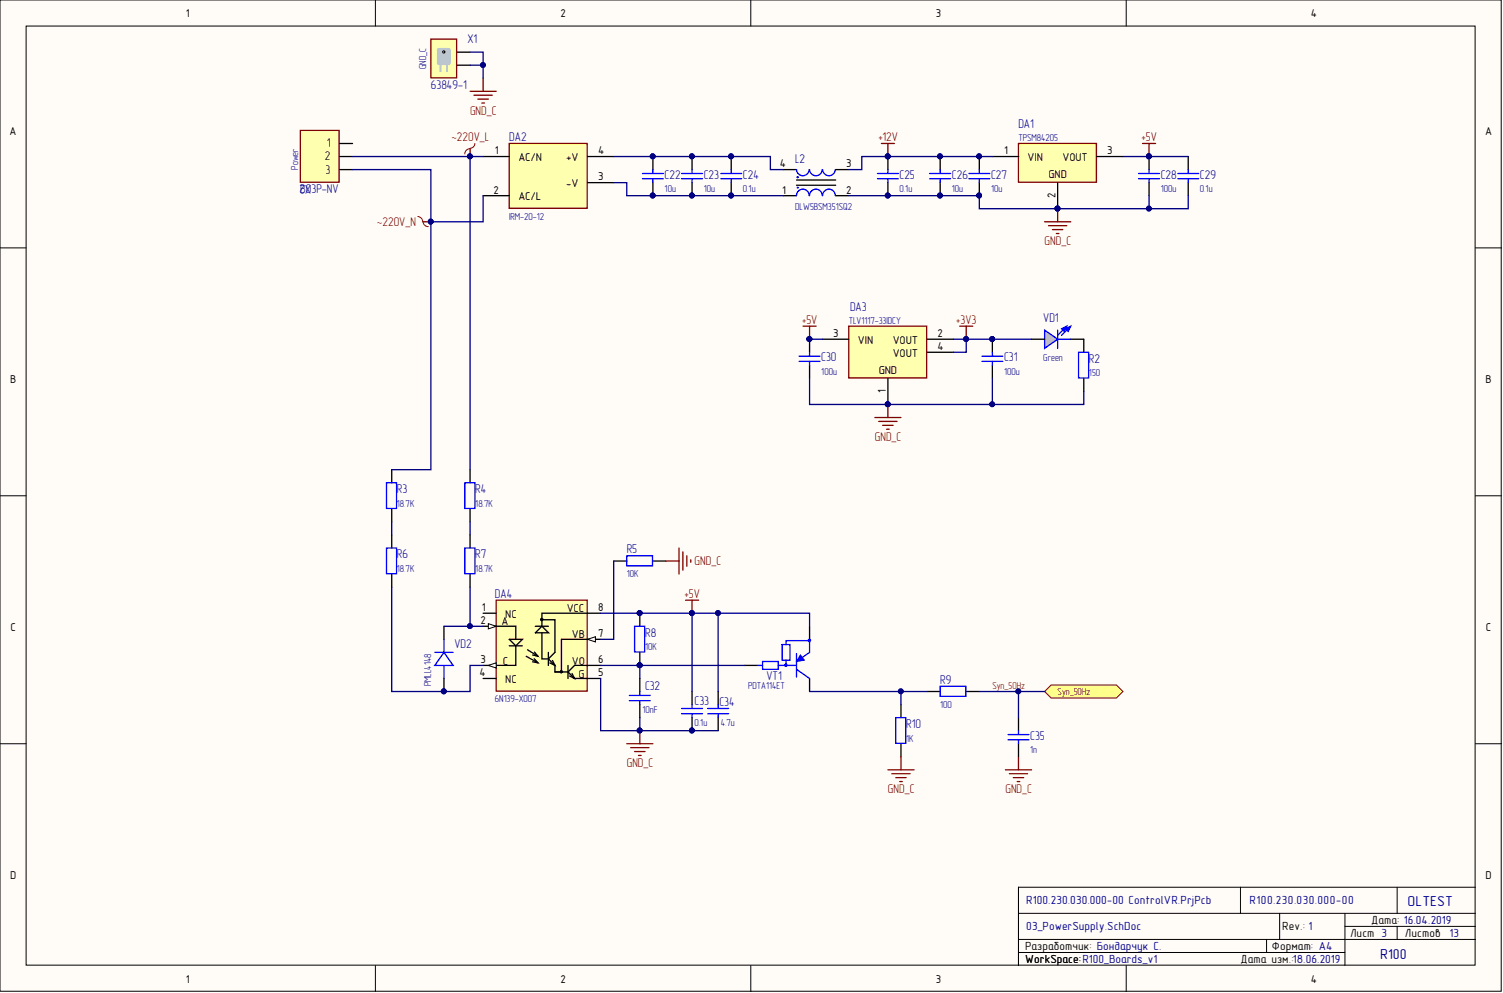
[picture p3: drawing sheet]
<svg xmlns="http://www.w3.org/2000/svg" width="292mm" height="193mm" viewBox="0 0 292 193" stroke-linecap="round" stroke-linejoin="round" font-family="sans-serif">
<defs><g id="words">
<g font-size="2.8" fill="#000080">
<text x="273.6" y="176.1">OLTEST</text>
<text x="268.2" y="186.3">R100</text>
</g>
<g font-size="2.5" fill="#000080">
<text x="90.8" y="8.4">X1</text>
<text x="83.7" y="17.2">63849-1</text>
<text x="99" y="27.4">DA2</text>
<text x="197.9" y="24.8">DA1</text>
<text x="60.5" y="36" transform="rotate(-180 60.5 36)">X2</text>
<text x="129.2" y="34.7">C22</text>
<text x="136.8" y="34.7">C23</text>
<text x="144.4" y="34.7">C24</text>
<text x="154.5" y="31.7">L2</text>
<text x="174.8" y="34.7">C25</text>
<text x="185" y="34.7">C26</text>
<text x="192.6" y="34.7">C27</text>
<text x="225.6" y="34.7">C28</text>
<text x="233.2" y="34.7">C29</text>
<text x="58.4" y="37.5">B03P-NV</text>
<text x="165.2" y="60.3">DA3</text>
<text x="202.8" y="62.6">VD1</text>
<text x="159.6" y="70.2">C30</text>
<text x="195.1" y="70.2">C31</text>
<text x="211.6" y="70.5">R2</text>
<text x="77.1" y="95.8">R3</text>
<text x="92.4" y="95.8">R4</text>
<text x="121.8" y="107.5">R5</text>
<text x="77.1" y="108.5">R6</text>
<text x="92.4" y="108.5">R7</text>
<text x="96.2" y="116.1">DA4</text>
<text x="125.4" y="123.7">R8</text>
<text x="88.3" y="126">VD2</text>
<text x="125.4" y="134.1">C32</text>
<text x="135" y="136.9">C33</text>
<text x="139.8" y="137.2">C34</text>
<text x="149" y="132.1">VT1</text>
<text x="182.7" y="132.9">R9</text>
<text x="176.1" y="141.5">R10</text>
<text x="200.2" y="143.8">C35</text>
</g>
<g font-size="2.5" fill="#800000">
<text x="91.4" y="22.3">GND_C</text>
<text x="87.7" y="27.4">~220V_L</text>
<text x="170.7" y="27.4">+12V</text>
<text x="221.9" y="27.4">+5V</text>
<text x="73.3" y="43.9">~220V_N</text>
<text x="203" y="47.7">GND_C</text>
<text x="155.9" y="62.9">+5V</text>
<text x="185.8" y="62.9">+3V3</text>
<text x="170" y="85.7">GND_C</text>
<text x="135" y="109.8">GND_C</text>
<text x="133.1" y="116.1">+5V</text>
<text x="121.8" y="149.1">GND_C</text>
<text x="172.6" y="154.2">GND_C</text>
<text x="195.4" y="154.2">GND_C</text>
</g>
<g font-size="2.5">
<text x="63.5" y="28.6">1</text>
<text x="63.1" y="31.2">2</text>
<text x="63.3" y="33.7">3</text>
</g>
<g font-size="2.3" fill="#000080">
<text x="199.5" y="175.7">R100.230.030.000-00 ControlVR.PrjPcb</text>
<text x="242.9" y="175.7">R100.230.030.000-00</text>
<text x="199.5" y="180.8">03_PowerSupply.SchDoc</text>
<text x="281.7" y="182.1">13</text>
</g>
<g font-size="2.3">
<text x="266.5" y="179.5">Дата: 16.04.2019</text>
<text x="199.2" y="184.6">Разработчик: Бондарчук С.</text>
<text x="247.2" y="184.6">Формат: A4</text>
<text x="249.2" y="180.8">Rev.: 1</text>
<text x="262.4" y="182.1">Лист 3</text>
<text x="273.1" y="182.1">Листов</text>
<text x="199.2" y="187.1">WorkSpace:R100_Boards_v1</text>
<text x="199.2" y="187.1">WorkSpace:</text>
<text x="241.1" y="187.1">Дата изм.:18.06.2019</text>
</g>
<g font-size="2.1">
<text x="36.1" y="3.4">1</text>
<text x="109" y="3.4">2</text>
<text x="181.9" y="3.4">3</text>
<text x="254.8" y="3.4">4</text>
<text x="1.9" y="26.2">A</text>
<text x="96.2" y="30">1</text>
<text x="116.2" y="30">4</text>
<text x="195.1" y="30">1</text>
<text x="215.2" y="30">3</text>
<text x="288.6" y="26.2">A</text>
<text x="100.7" y="31.3">AC/N</text>
<text x="110" y="31.3">+V</text>
<text x="116.2" y="35.1">3</text>
<text x="151.6" y="32.5">4</text>
<text x="164.4" y="32.5">3</text>
<text x="199.7" y="31.3">VIN</text>
<text x="203.8" y="34.6">GND</text>
<text x="206.5" y="31.3">VOUT</text>
<text x="95.9" y="37.6">2</text>
<text x="100.7" y="38.9">AC/L</text>
<text x="110" y="36.3">-V</text>
<text x="152" y="37.6">1</text>
<text x="164.4" y="37.6">2</text>
<text x="205.1" y="38.5" transform="rotate(-90 205.1 38.5)">2</text>
<text x="161.9" y="65.5">3</text>
<text x="182.2" y="65.5">2</text>
<text x="166.7" y="66.8">VIN</text>
<text x="173.5" y="66.8">VOUT</text>
<text x="173.5" y="69.3">VOUT</text>
<text x="182.2" y="68">4</text>
<text x="1.9" y="74.4">B</text>
<text x="170.8" y="72.6">GND</text>
<text x="172.1" y="76.3" transform="rotate(-90 172.1 76.3)">1</text>
<text x="288.7" y="74.4">B</text>
<text x="93.6" y="118.7">1</text>
<text x="110.1" y="119">VCC</text>
<text x="116.2" y="118.7">8</text>
<text x="2" y="122.5">C</text>
<text x="93.4" y="121.3">2</text>
<text x="97.4" y="121.5">A</text>
<text x="98.2" y="120">NC</text>
<text x="111.1" y="124.1">VB</text>
<text x="116.2" y="123.8">7</text>
<text x="288.8" y="122.5">C</text>
<text x="93.2" y="131.4">4</text>
<text x="93.4" y="128.9">3</text>
<text x="97.7" y="129.1">C</text>
<text x="111.1" y="129.1">VO</text>
<text x="112.4" y="131.7">G</text>
<text x="116.2" y="128.9">6</text>
<text x="116.2" y="131.4">5</text>
<text x="98.2" y="132.7">NC</text>
<text x="1.9" y="170.7">D</text>
<text x="288.7" y="170.7">D</text>
<text x="36.1" y="191">1</text>
<text x="109" y="191">2</text>
<text x="181.9" y="191">3</text>
<text x="254.8" y="191">4</text>
</g>
<g font-size="1.9" fill="#000080">
<text x="82.8" y="13.4" transform="rotate(-90 82.8 13.4)">GND_C</text>
<text x="197.9" y="27.5">TPSM84205</text>
<text x="57.9" y="33" transform="rotate(-90 57.9 33)">Power</text>
<text x="129.2" y="37.4">10u</text>
<text x="136.8" y="37.4">10u</text>
<text x="144.4" y="37.4">0.1u</text>
<text x="154.5" y="40.9">DLW5BSM351SQ2</text>
<text x="174.8" y="37.4">0.1u</text>
<text x="185" y="37.4">10u</text>
<text x="192.6" y="37.4">10u</text>
<text x="225.6" y="37.4">100u</text>
<text x="233.2" y="37.4">0.1u</text>
<text x="99" y="42.7">IRM-20-12</text>
<text x="164.9" y="63">TLV1117-33IDCY</text>
<text x="202.8" y="70.1">Green</text>
<text x="159.6" y="72.9">100u</text>
<text x="195.1" y="72.9">100u</text>
<text x="211.6" y="73.1">150</text>
<text x="77.1" y="98.5">18.7K</text>
<text x="92.4" y="98.5">18.7K</text>
<text x="77.1" y="111.1">18.7K</text>
<text x="92.4" y="111.1">18.7K</text>
<text x="121.8" y="112.2">10K</text>
<text x="125.4" y="126.4">10K</text>
<text x="83.8" y="133.4" transform="rotate(-90 83.8 133.4)">PMLL4148</text>
<text x="96.2" y="136.5">6N139-X007</text>
<text x="145.4" y="134">PDTA114ET</text>
<text x="182.7" y="137.5">100</text>
<text x="124.9" y="138.5">10nF</text>
<text x="135" y="141.1">0.1u</text>
<text x="140.1" y="141.1">4.7u</text>
<text x="176.1" y="144.1">1K</text>
<text x="200.2" y="146.4">1n</text>
</g>
<g font-size="1.9" fill="#800000">
<text x="192.9" y="134">Syn_50Hz</text>
<text x="205.6" y="135">Syn_50Hz</text>
</g>
</g></defs>
<g fill="#fffcf8" stroke="#000" stroke-width=".19">
<path d="M0 0h291.8v192.6h-291.8z"/>
<path d="M5.1 5.1h281.6v182.5h-281.6z"/>
</g>
<g fill="none" stroke="#000" stroke-width=".19">
<path d="M73 0v5.1M145.9 0v5.1M218.9 0v5.1M0 48.2h5.1M286.8 48.2h5M0 96.3h5.1M286.8 96.3h5M0 144.5h5.1M286.8 144.5h5M197.9 177.5h88.9M241.1 172.4v5.1M248.7 177.5v5.1"/>
<path d="M261.4 177.5v10.1M271.5 172.4v5.1M286.8 172.4h-88.9v15.2M73 187.6v5.1M145.9 187.6v5.1M197.9 185.1h63.5M197.9 182.6h88.9M218.9 187.6v5.1M246.2 182.6v2.5M261.4 180h25.4M271.5 180v2.6"/>
</g>
<path d="M197.9 27.9h15.2v7.5h-15.2z" fill="#ffffb0" stroke="#800000" stroke-width=".25"/>
<path d="M192.9 30.4h5M205.6 35.5v5.1M213.2 30.4h5" fill="none" stroke="#000" stroke-width=".25"/>
<circle cx="205.5" cy="40.5" r=".47" fill="#000080" stroke="#000080" stroke-width=".19"/>
<path d="M99 27.9h15.1v12.6h-15.1z" fill="#ffffb0" stroke="#800000" stroke-width=".25"/>
<g fill="none" stroke="#000" stroke-width=".25">
<path d="M93.9 30.4h5.1M93.9 38h5.1M114.2 30.4h5.1M114.2 35.5h5.1M126.9 30.4v2.6M126.9 35.5v2.5M134.5 30.4v2.6M134.5 35.5v2.5M142.1 30.4v2.6M142.1 35.5v2.5M172.6 30.4v2.6M172.6 35.5v2.5"/>
<path d="M182.7 30.4v2.6M182.7 35.5v2.5M190.3 30.4v2.6M190.3 35.5v2.5M223.3 30.4v2.6M223.3 35.5v2.5"/>
</g>
<g fill="#000080" stroke="#000080" stroke-width=".19">
<circle cx="126.8" cy="38" r=".47"/>
<circle cx="126.8" cy="30.4" r=".47"/>
<circle cx="134.5" cy="38" r=".47"/>
<circle cx="134.5" cy="30.4" r=".47"/>
<circle cx="142.1" cy="38" r=".47"/>
<circle cx="142.1" cy="30.4" r=".47"/>
<circle cx="182.7" cy="38" r=".47"/>
<circle cx="182.7" cy="30.4" r=".47"/>
<circle cx="172.5" cy="38" r=".47"/>
<circle cx="172.5" cy="30.4" r=".47"/>
<circle cx="190.3" cy="38" r=".47"/>
<circle cx="190.3" cy="30.4" r=".47"/>
<circle cx="223.3" cy="30.4" r=".47"/>
</g>
<g fill="none" stroke="#00f" stroke-width=".25">
<path d="M124.9 33.7h4M124.9 34.7h4M126.9 33v.7M126.9 34.7v.8M132.5 33.7h4M132.5 34.7h4M134.5 33v.7M134.5 34.7v.8M140.1 33.7h4M140.1 34.7h4M142.1 33v.7M142.1 34.7v.8"/>
<path d="M170.5 33.7h4.1M170.5 34.7h4.1M172.6 33v.7M172.6 34.7v.8M180.7 33.7h4M180.7 34.7h4M182.7 33v.7M182.7 34.7v.8M188.3 33.7h4.1M188.3 34.7h4.1M190.3 33v.7M190.3 34.7v.8"/>
<path d="M221.3 33.7h4M221.3 34.7h4M223.3 33v.7M223.3 34.7v.8"/>
</g>
<path d="M83.7 7.6h5v7.5h-5z" fill="#ffffb0" stroke="#800000" stroke-width=".25"/>
<path d="M88.8 10.1h2.6M88.8 12.7h2.6" fill="none" stroke="#000" stroke-width=".25"/>
<g fill="#9ed7d2" stroke="#9ed7d2" stroke-width=".19">
<path d="M86.8 12.4h.2v1.5h-.2z"/>
<path d="M85.5 12.4h.2v1.5h-.2z"/>
<path d="M85.1 9.5l.7-.1a1.83 1.83 0 0 1 1.7 .2v2.7a2.78 2.78 0 0 1-2.5 0v-2.7z"/>
</g>
<circle cx="86.2" cy="10.1" r=".22" fill="#ffffb0" stroke="#000" stroke-width=".19"/>
<g fill="none" stroke="#800000" stroke-width=".25">
<path d="M91.4 17.7h5M92.1 18.5h3.6M92.9 19.3h2M93.9 15.2v2.5M93.6 20h.5M171.3 27.9h2.5M172.6 27.9v2.5M222 27.9h2.6M223.3 27.9v2.5M203 43.1h5.1M203.8 43.9h3.5M204.5 44.6h2.1"/>
<path d="M205.3 45.4h.5M205.6 40.6v2.5"/>
</g>
<g fill="#000080" stroke="#000080" stroke-width=".19">
<circle cx="205.5" cy="40.5" r=".47"/>
<circle cx="172.5" cy="30.4" r=".47"/>
<circle cx="223.3" cy="30.4" r=".47"/>
</g>
<path d="M230.9 30.4v2.6M230.9 35.5v2.5" fill="none" stroke="#000" stroke-width=".25"/>
<path d="M228.9 33.7h4.1M228.9 34.7h4.1M230.9 33v.7M230.9 34.7v.8" fill="none" stroke="#00f" stroke-width=".25"/>
<path d="M164.9 63.4h15.2v10.1h-15.2z" fill="#ffffb0" stroke="#800000" stroke-width=".25"/>
<path d="M157.3 65.9v2.6M157.3 71v2.5M159.9 65.9h5M172.6 73.5v5.1M180.2 65.9h5M180.2 68.5h5M192.9 65.9v2.6M192.9 71v2.5" fill="none" stroke="#000" stroke-width=".25"/>
<g fill="#000080" stroke="#000080" stroke-width=".19">
<circle cx="172.5" cy="78.6" r=".47"/>
<circle cx="157.3" cy="65.9" r=".47"/>
<circle cx="187.7" cy="65.9" r=".47"/>
<circle cx="192.8" cy="65.9" r=".47"/>
</g>
<path d="M155.3 70.2h4.1M155.3 69.2h4.1M157.3 68.5v.7M157.3 70.2v.8M190.8 70.2h4.1M190.8 69.2h4.1M192.9 68.5v.7M192.9 70.2v.8M203.5 65.9h4.6M205.6 64.1v3.6" fill="none" stroke="#00f" stroke-width=".25"/>
<path d="M156.1 63.4h2.5M157.3 63.4v2.5M186.5 63.4h2.6M187.8 63.4v2.5" fill="none" stroke="#800000" stroke-width=".25"/>
<path d="M203 64.1l2.6 1.8-2.6 1.8z" fill="#c0c0c0"/>
<path d="M203 64.1l2.6 1.8-2.6 1.8z" fill="none" stroke="#00f" stroke-width=".25"/>
<path d="M206.3 63.9l1-.5-.5 1z" fill="#c0c0c0"/>
<path d="M206.3 63.9l1-.5-.5 1z" fill="none" stroke="#00f" stroke-width=".25"/>
<path d="M207.1 63.9l1-.5-.5 1z" fill="#c0c0c0"/>
<path d="M207.1 63.9l1-.5-.5 1zM207.1 63.6l-1.5 1.6M207.8 63.6l-1.5 1.6M209.6 68.5h2v5h-2zM75.1 93.8h2v5h-2zM90.3 93.8h2v5h-2zM75.1 106.5h2v5h-2zM90.3 106.5h2v5h-2zM84.5 126.8h3.6M86.3 124.2v2.6M86.3 129.3v2.5" fill="none" stroke="#00f" stroke-width=".25"/>
<path d="M200.5 65.9h2.5M208.1 65.9h2.5v2.6M210.6 73.5v2.6M76.1 91.3v2.5M76.1 98.9v2.5M91.4 91.3v2.5M91.4 98.9v2.5M76.1 104v2.5M76.1 111.6v2.5M91.4 104v2.5M91.4 111.6v2.5" fill="none" stroke="#000" stroke-width=".25"/>
<path d="M172.6 78.6v2.5M170 81.1h5.1M170.8 81.9h3.5M171.5 82.7h2.1M172.3 83.4h.5" fill="none" stroke="#800000" stroke-width=".25"/>
<circle cx="172.5" cy="78.6" r=".47" fill="#000080" stroke="#000080" stroke-width=".19"/>
<path d="M86.3 126.8l1.8 2.5h-3.6z" fill="#fff"/>
<g fill="none" stroke="#00f" stroke-width=".25">
<path d="M86.3 126.8l1.8 2.5h-3.6zM122.3 135.1h4.1M122.3 136.2h4.1M123.3 121.7h2v5h-2zM124.3 134.4v.7M124.3 136.2v.7M132.5 137.7h4M132.5 138.7h4M134.5 136.9v.8M134.5 138.7v.8M137.5 137.7h4.1M137.5 138.7h4.1"/>
<path d="M139.6 136.9v.8M139.6 138.7v.8M152.8 124.5h4.5v2.3l-2.5 1.8M154.8 130.1l2.5 1.7M154.8 127v4.6"/>
</g>
<g fill="none" stroke="#000" stroke-width=".25">
<path d="M124.3 119.2v2.5M86.3 121.7v2.5M86.3 131.8v2.6M124.3 126.8v2.5M124.3 131.8v2.6M124.3 136.9v2.6M134.5 134.4v2.5M134.5 139.5v2.5M139.6 134.4v2.5M139.6 139.5v2.5M144.6 129.3h2.6M157.3 121.7v2.5"/>
<path d="M157.3 131.8v2.6"/>
</g>
<g fill="#000080" stroke="#000080" stroke-width=".19">
<circle cx="86.2" cy="134.3" r=".47"/>
<circle cx="124.3" cy="119.1" r=".47"/>
<circle cx="124.3" cy="129.3" r=".47"/>
<circle cx="134.5" cy="142" r=".47"/>
</g>
<path d="M155.6 127.3l.7 1-1.5 .3z" fill="#00f"/>
<path d="M155.6 127.3l.7 1-1.5 .3z" fill="none" stroke="#00f" stroke-width=".19"/>
<g fill="none" stroke="#00f" stroke-width=".25">
<path d="M147.2 129.3h1M148.2 128.6h3v1.5h-3zM151.2 129.3h3.6M152 125.3h1.5v3h-1.5zM152.8 124.5v.8M152.8 128.3v1M174.1 139.5h1.9v4.9h-1.9z"/>
<circle cx="152.7" cy="129.3" r=".22"/>
<circle cx="157.3" cy="124.5" r=".22"/>
</g>
<path d="M133.2 116.6h2.6M134.5 116.6v2.6M121.8 144.5h5.1M122.6 145.3h3.5M123.3 146h2.1M124.1 146.8h.5M124.3 142v2.5M172.6 149.6h5M173.3 150.4h3.6M174.1 151.1h2M174.8 151.9h.6M175.1 147.1v2.5" fill="none" stroke="#800000" stroke-width=".25"/>
<g fill="#000080" stroke="#000080" stroke-width=".19">
<circle cx="134.5" cy="119.1" r=".47"/>
<circle cx="124.3" cy="142" r=".47"/>
</g>
<path d="M175.1 136.9v2.6M175.1 144.5v2.6" fill="none" stroke="#000" stroke-width=".25"/>
<path d="M203 134.4l1.3-1.3h12.7l1.2 1.3-1.2 1.3h-12.7z" fill-rule="evenodd" fill="#ffff80" stroke="#800000" stroke-width=".19"/>
<path d="M91.4 28.9a.98 .98 0 0 0-1.1 1M92.3 27.9a.98 .98 0 0 1-.9 .9M81.2 42.1a.98 .98 0 0 1 .9 1M82.2 43.1a.98 .98 0 0 0 1 .9" fill="none" stroke="#800000" stroke-width=".19"/>
<path d="M91.4 28.9v1.5M82.2 43.1h1.5M129.4 109h2.6M132 106.5v5.1M132.7 107.3v3.5M133.5 108v2M134.2 108.8v.5M195.4 149.6h5.1M196.2 150.4h3.5M196.9 151.1h2.1M197.7 151.9h.5M197.9 147.1v2.5" fill="none" stroke="#800000" stroke-width=".25"/>
<g fill="#000080" stroke="#000080" stroke-width=".19">
<circle cx="91.3" cy="30.4" r=".47"/>
<circle cx="83.7" cy="43.1" r=".47"/>
</g>
<path d="M119.3 109h2.5M126.9 109h2.5M180.2 134.4h2.5M187.8 134.4h2.5" fill="none" stroke="#000" stroke-width=".25"/>
<path d="M121.8 108h5v2h-5zM182.7 133.4h5v1.9h-5z" fill="none" stroke="#00f" stroke-width=".25"/>
<path d="M96.4 116.6h17.7v17.7h-17.7z" fill="#ffffb0" stroke="#800000" stroke-width=".25"/>
<g fill="none" stroke="#000" stroke-width=".25">
<path d="M93.9 119.2h2.5M114.2 119.2h-8.9v1.2M93.9 121.7h6.3v2.5M99 124.2h2.5l-1.3 1.3zM99 125.5h2.5M100.2 125.5v3.8h-3.8M102.3 127.5l2.3 1.3M102.5 126.3l2.1 1.2M103.8 128l.8 .8-1.1-.2M103.9 126.7l.7 .8-1.1-.2M104 123l1.3-1.3 1.3 1.3zM104 121.7h2.6"/>
<path d="M105.3 123v5h1.3M105.3 121.7v-1.3h2.6v6.4l-1.3 1.2M106.6 126.8v2.5M106.6 128l1.3 1.3v1.3h2.5M107.4 128.3l.5 1-1-.5M110.4 129.3v2.5M110.4 130.6l1.3 1.2h2.5M111.2 130.9l.5 .9-1-.4M114.2 129.3h-2.5l-1.3 1.3"/>
<circle cx="105.3" cy="120.4" r=".22"/>
</g>
<path d="M94.9 121.2l1.5 .5-1.5 .5z" fill="#fffcf8"/>
<path d="M94.9 121.2l1.5 .5-1.5 .5z" fill="none" stroke="#000" stroke-width=".19"/>
<path d="M93.9 129.3h2.5" fill="none" stroke="#000" stroke-width=".25"/>
<path d="M94.9 129.3l1.5-.5v1z" fill="#fffcf8"/>
<path d="M94.9 129.3l1.5-.5v1z" fill="none" stroke="#000" stroke-width=".19"/>
<g fill="none" stroke="#000" stroke-width=".25">
<path d="M114.2 119.2h2.5M93.9 131.8h2.5M114.2 131.8h2.5M114.2 129.3h2.5M116.7 124.2h-7.6v6.4h-1.2"/>
<circle cx="109.1" cy="130.5" r=".22"/>
</g>
<path d="M114.2 124.2l1.5-.5v1z" fill="#fffcf8"/>
<path d="M114.2 124.2l1.5-.5v1z" fill="none" stroke="#000" stroke-width=".19"/>
<path d="M152.3 38h2.5M152.3 33h2.5M154.8 36h7.6M154.8 35h7.6M162.4 38h2.5M162.4 33h2.5M197.9 139.5v2.5M197.9 144.5v2.6" fill="none" stroke="#000" stroke-width=".25"/>
<g fill="none" stroke="#00f" stroke-width=".25">
<path d="M157.3 38a1.23 1.23 0 0 0-1.3-1.2 1.23 1.23 0 0 0-1.2 1.2M157.3 33a1.23 1.23 0 0 1-1.3 1.1 1.23 1.23 0 0 1-1.2-1.1M159.8 38a1.23 1.23 0 0 0-1.2-1.2 1.23 1.23 0 0 0-1.3 1.2M159.8 33a1.23 1.23 0 0 1-1.2 1.1 1.23 1.23 0 0 1-1.3-1.1M162.3 38a1.23 1.23 0 0 0-1.2-1.2 1.23 1.23 0 0 0-1.2 1.2M162.3 33a1.23 1.23 0 0 1-1.2 1.1 1.23 1.23 0 0 1-1.2-1.1M195.9 142.8h4.1M195.9 143.8h4.1M197.9 142v.8M197.9 143.8v.7"/>
<circle cx="155" cy="34.4" r=".06"/>
<circle cx="155" cy="36.5" r=".06"/>
</g>
<path d="M58.4 25.3h7.5v10.1h-7.5z" fill="#ffffb0" stroke="#800000" stroke-width=".25"/>
<path d="M66 27.9h2.5M66 30.4h2.5M66 33h2.5" fill="none" stroke="#000" stroke-width=".25"/>
<g fill="none" stroke="#000080" stroke-width=".25">
<path d="M91.4 10.1h2.5v5.1M91.4 12.7h2.5M68.5 30.4h25.4M68.5 33h15.2v58.3h-7.6M91.4 30.4v60.9M93.9 38v5.1h-10.2M119.3 35.5h2.5v2.5h30.5M119.3 30.4h30.4v2.6h2.6M164.9 38h25.4v2.6h33v-2.6M192.9 30.4h-25.4v2.6h-2.6M218.2 30.4h12.7M230.9 38v2.6h-7.6"/>
<path d="M157.3 73.5v5.1h35.6v-5.1M157.3 65.9h2.6M185.2 65.9h2.6v2.6h-2.6M187.8 65.9h12.7M210.6 76.1v2.5h-17.7M76.1 114.1v20.3h15.3v-5.1h2.5M76.1 101.4v2.6M91.4 101.4v2.6M91.4 114.1v7.6M116.7 119.2h17.8v15.2M119.3 109v15.2h-2.6M134.5 119.2h5.1v15.2"/>
<path d="M139.6 119.2h17.7v2.5M86.3 121.7h7.6M116.7 129.3h7.6v2.5M116.7 131.8v10.2h7.6v-2.5M124.3 129.3h20.3M157.3 134.4h17.8M180.2 134.4h-5.1v2.5M190.3 134.4h12.7M197.9 134.4v5.1M124.3 142h15.3"/>
</g>
<g fill="#000080" stroke="#000080" stroke-width=".19">
<circle cx="126.8" cy="38" r=".47"/>
<circle cx="134.5" cy="38" r=".47"/>
<circle cx="142.1" cy="38" r=".47"/>
<circle cx="223.3" cy="30.4" r=".47"/>
<circle cx="223.3" cy="40.5" r=".47"/>
<circle cx="205.5" cy="40.5" r=".47"/>
<circle cx="190.3" cy="38" r=".47"/>
<circle cx="182.7" cy="38" r=".47"/>
<circle cx="172.5" cy="38" r=".47"/>
<circle cx="187.7" cy="65.9" r=".47"/>
<circle cx="157.3" cy="65.9" r=".47"/>
<circle cx="192.8" cy="78.6" r=".47"/>
<circle cx="172.5" cy="78.6" r=".47"/>
<circle cx="192.8" cy="65.9" r=".47"/>
<circle cx="91.3" cy="30.4" r=".47"/>
<circle cx="93.9" cy="12.6" r=".47"/>
<circle cx="91.3" cy="121.7" r=".47"/>
<circle cx="86.2" cy="134.3" r=".47"/>
<circle cx="83.7" cy="43.1" r=".47"/>
<circle cx="124.3" cy="129.3" r=".47"/>
<circle cx="124.3" cy="142" r=".47"/>
<circle cx="134.5" cy="142" r=".47"/>
<circle cx="124.3" cy="119.1" r=".47"/>
<circle cx="134.5" cy="119.1" r=".47"/>
<circle cx="139.5" cy="119.1" r=".47"/>
<circle cx="197.9" cy="134.3" r=".47"/>
<circle cx="126.8" cy="30.4" r=".47"/>
<circle cx="134.5" cy="30.4" r=".47"/>
<circle cx="142.1" cy="30.4" r=".47"/>
<circle cx="172.5" cy="30.4" r=".47"/>
<circle cx="182.7" cy="30.4" r=".47"/>
<circle cx="190.3" cy="30.4" r=".47"/>
<circle cx="175.1" cy="134.3" r=".47"/>
</g>
<use href="#words"/>
</svg>
